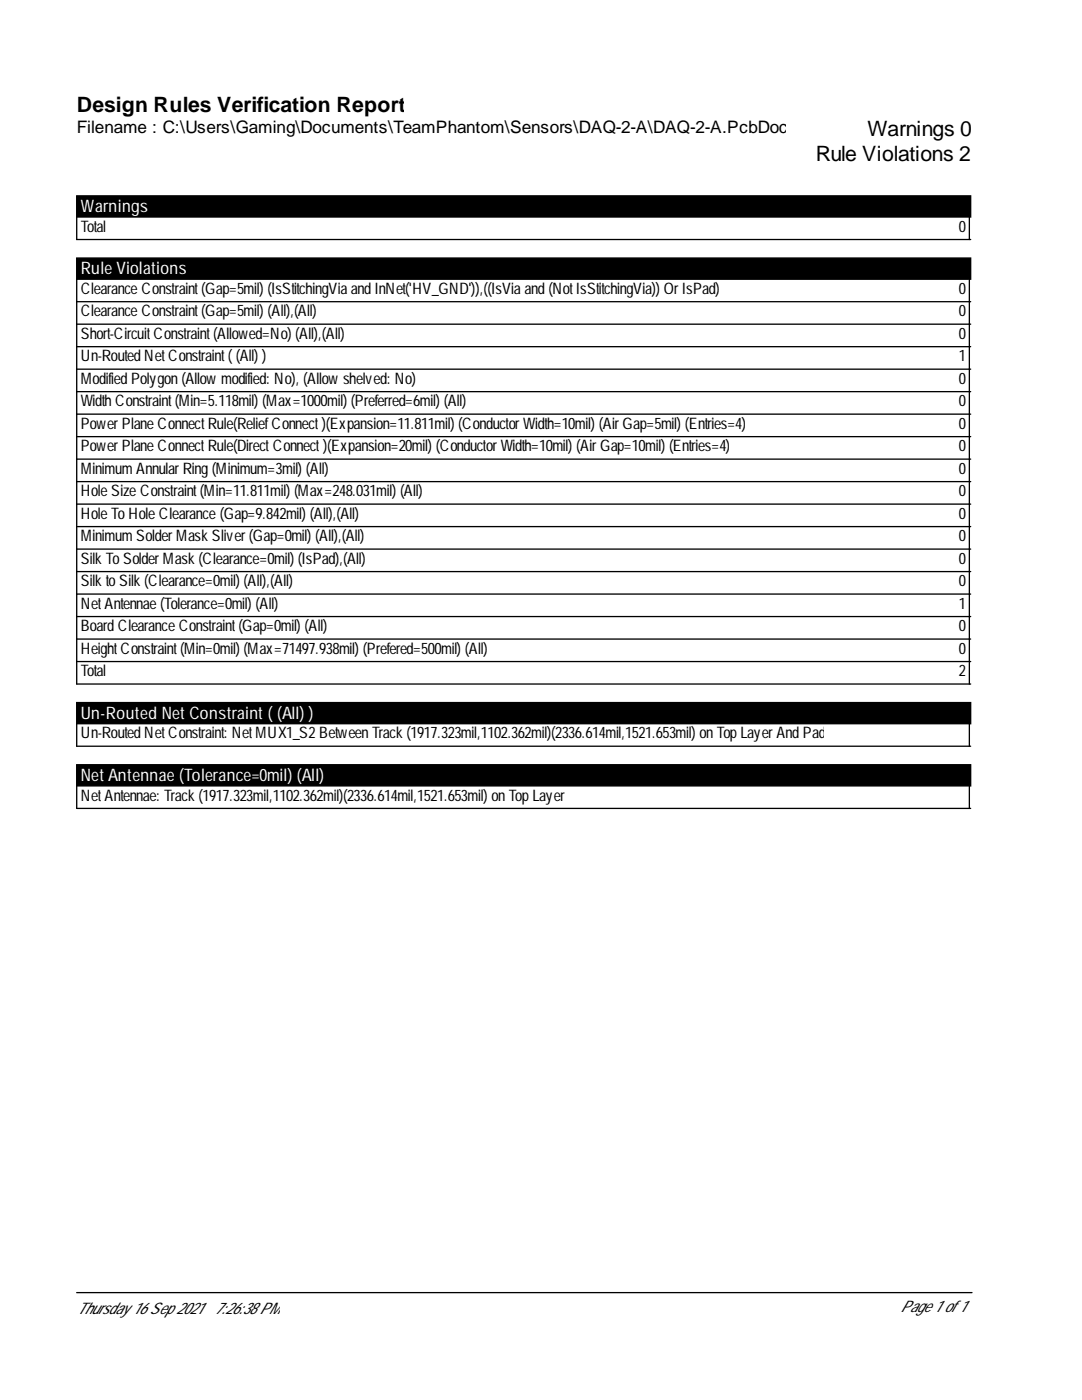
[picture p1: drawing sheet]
<svg xmlns="http://www.w3.org/2000/svg" width="216mm" height="279mm" viewBox="0 0 216 279" stroke-linecap="round" stroke-linejoin="round" font-family="sans-serif">
<defs><g id="words">
<g font-size="4.2">
<text x="15.3" y="22.3">Design Rules Verification Report</text>
<text x="173.1" y="27.1">Warnings 0</text>
<text x="162.8" y="32.1">Rule Violations 2</text>
</g>
<text font-size="3.4" x="15.3" y="26.6">Filename : C:\Users\Gaming\Documents\TeamPhantom\Sensors\DAQ-2-A\DAQ-2-A.PcbDoc</text>
<g font-size="3.4" fill="#fff">
<text x="16.1" y="42.3">Warnings</text>
<text x="16.1" y="54.7">Rule Violations</text>
<text x="16.1" y="143.4">Un-Routed NetConstraint((All) )</text>
<text x="16.1" y="155.8">NetAntennae (Tolerance=0mil) (All)</text>
</g>
<g font-size="3.2">
<text x="16.1" y="46.2">Total</text>
<text x="191.3" y="46.2">0</text>
<text x="16.1" y="58.6">ClearanceConstraint(Gap=5mil) (IsStitchingVia andInNet('HV_GND')),((IsVia and(NotIsStitchingVia)) OrIsPad)</text>
<text x="191.3" y="58.6">0</text>
<text x="16.1" y="63.1">ClearanceConstraint(Gap=5mil) (All),(All)</text>
<text x="191.3" y="63.1">0</text>
<text x="16.1" y="67.6">Short-CircuitConstraint(Allowed=No) (All),(All)</text>
<text x="191.3" y="67.6">0</text>
<text x="16.1" y="72.1">Un-RoutedNetConstraint((All) )</text>
<text x="16.1" y="76.6">ModifiedPolygon(Allowmodified: No), (Allowshelved: No)</text>
<text x="191.3" y="72.1">1</text>
<text x="191.3" y="76.6">0</text>
<text x="16.1" y="81.1">WidthConstraint(Min=5.118mil) (Max=1000mil) (Preferred=6mil) (All)</text>
<text x="191.3" y="81.1">0</text>
<text x="16.1" y="85.6">PowerPlaneConnectRule(ReliefConnect)(Expansion=11.811mil) (ConductorWidth=10mil) (AirGap=5mil) (Entries=4)</text>
<text x="191.3" y="85.6">0</text>
<text x="16.1" y="90.1">PowerPlaneConnectRule(DirectConnect)(Expansion=20mil) (ConductorWidth=10mil) (AirGap=10mil) (Entries=4)</text>
<text x="16.1" y="94.6">MinimumAnnularRing(Minimum=3mil) (All)</text>
<text x="191.3" y="90.1">0</text>
<text x="191.3" y="94.6">0</text>
<text x="16.1" y="99">HoleSizeConstraint(Min=11.811mil) (Max=248.031mil) (All)</text>
<text x="191.3" y="99">0</text>
<text x="16.1" y="103.5">HoleToHoleClearance(Gap=9.842mil) (All),(All)</text>
<text x="191.3" y="103.5">0</text>
<text x="16.1" y="108">MinimumSolderMaskSliver(Gap=0mil) (All),(All)</text>
<text x="16.1" y="112.5">SilkToSolderMask(Clearance=0mil) (IsPad),(All)</text>
<text x="191.3" y="108">0</text>
<text x="191.3" y="112.5">0</text>
<text x="16.1" y="117">SilktoSilk(Clearance=0mil) (All),(All)</text>
<text x="191.3" y="117">0</text>
<text x="16.1" y="121.5">NetAntennae(Tolerance=0mil) (All)</text>
<text x="16.1" y="126">BoardClearanceConstraint(Gap=0mil) (All)</text>
<text x="191.3" y="121.5">1</text>
<text x="191.3" y="126">0</text>
<text x="16.1" y="130.5">HeightConstraint(Min=0mil) (Max=71497.938mil) (Prefered=500mil) (All)</text>
<text x="191.3" y="130.5">0</text>
<text x="16.1" y="134.9">Total</text>
<text x="191.3" y="134.9">2</text>
<text x="16.1" y="147.4">Un-RoutedNetConstraint: NetMUX1_S2BetweenTrack(1917.323mil,1102.362mil)(2336.614mil,1521.653mil) onTopLayerAndPad</text>
<text x="16.1" y="159.8">NetAntennae: Track(1917.323mil,1102.362mil)(2336.614mil,1521.653mil) onTopLayer</text>
<text x="15.3" y="262.2">Thursday16Sep2021</text>
<text x="42.8" y="262.2">7:26:38PM</text>
<text x="179.7" y="261.9">Page1 of1</text>
</g>
</g></defs>
<path d="M15.3 39.1h178.4v4.2h-178.4zM15.3 51.5h178.4v4.2h-178.4zM15.3 140.2h178.4v4.2h-178.4zM15.3 152.6h178.4v4.2h-178.4z" fill="#000" stroke="#000" stroke-width=".26"/>
<g fill="none" stroke="#000" stroke-width=".26">
<path d="M15.3 43.3v4.5h178.4M15.3 55.7v80.8h178.4M193.4 43.3v4.5M193.4 55.7v80.8M15.3 60.2h178.4M15.3 64.7h178.4M15.3 69.2h178.4M15.3 73.7h178.4M15.3 78.2h178.4M15.3 82.7h178.4M15.3 87.1h178.4M15.3 91.6h178.4"/>
<path d="M15.3 96.1h178.4M15.3 100.6h178.4M15.3 105.1h178.4M15.3 109.6h178.4M15.3 114.1h178.4M15.3 118.6h178.4M15.3 123h178.4M15.3 127.5h178.4M15.3 132h178.4M15.3 144.4v4.5h178.4M15.3 156.8v4.5h178.4M193.4 144.4v4.5"/>
<path d="M193.4 156.8v4.5M15.3 258h178.7"/>
</g>
<use href="#words"/>
</svg>
